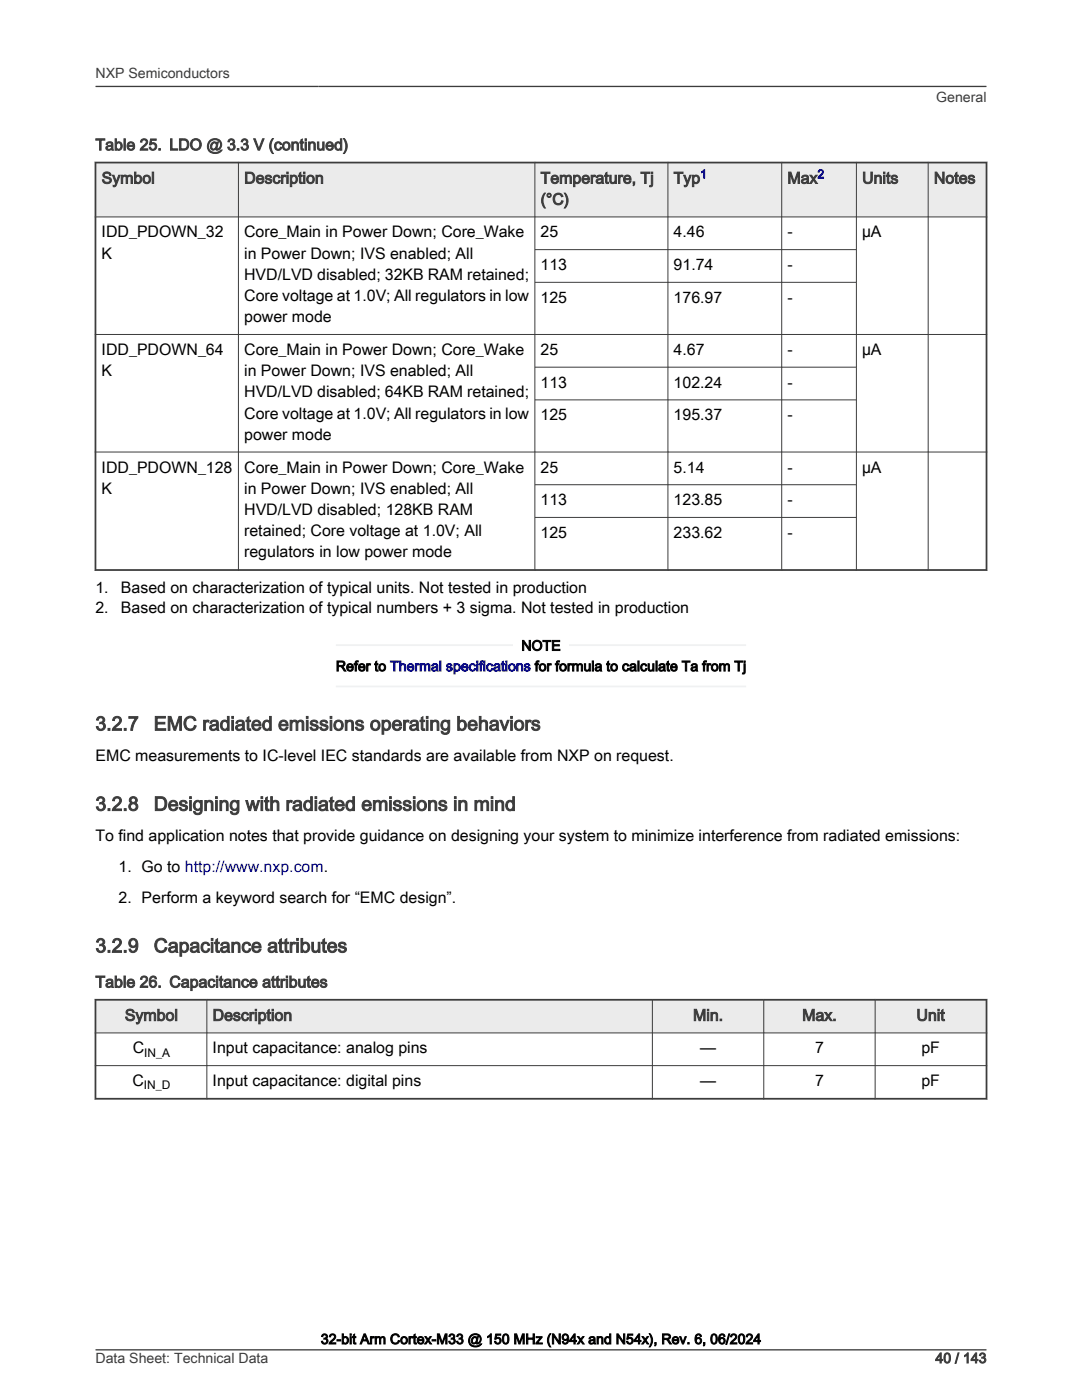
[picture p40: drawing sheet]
<svg xmlns="http://www.w3.org/2000/svg" width="216mm" height="279mm" viewBox="0 0 216 279" stroke-linecap="round" stroke-linejoin="round" font-family="sans-serif">
<defs><g id="words">
<g font-size="3.9" fill="#3c3c3c">
<text x="19" y="145.8">3.2.7</text>
<text x="30.7" y="145.8">EMC radiated emissions operating behaviors</text>
<text x="19" y="161.8">3.2.8</text>
<text x="30.7" y="161.8">Designing with radiated emissions in mind</text>
<text x="19" y="190.1">3.2.9</text>
<text x="30.7" y="190.1">Capacitance attributes</text>
</g>
<g font-size="3.2" fill="#3c3c3c">
<text x="19" y="30">Table 25. LDO @ 3.3 V (continued)</text>
<text x="20.3" y="36.6">Symbol</text>
<text x="48.7" y="36.6">Description</text>
<text x="107.9" y="36.6">Temperature, Tj</text>
<text x="107.9" y="40.9">(°C)</text>
<text x="134.4" y="36.6">Typ</text>
<text x="157.1" y="36.6">Max</text>
<text x="172" y="36.6">Units</text>
<text x="186.4" y="36.6">Notes</text>
<text x="19" y="197.1">Table 26. Capacitance attributes</text>
<text x="24.9" y="203.7">Symbol</text>
<text x="42.4" y="203.7">Description</text>
<text x="138.3" y="203.7">Min.</text>
<text x="160.1" y="203.7">Max.</text>
<text x="182.9" y="203.7">Unit</text>
</g>
<g font-size="3.2">
<text x="20.3" y="47.4">IDD_PDOWN_32</text>
<text x="48.7" y="47.4">Core_Main in Power Down; Core_Wake</text>
<text x="107.9" y="47.4">25</text>
<text x="134.4" y="47.4">4.46</text>
<text x="157.1" y="47.4">-</text>
<text x="172" y="47.4">µA</text>
<text x="20.3" y="51.6">K</text>
<text x="48.7" y="51.6">in Power Down; IVS enabled; All</text>
<text x="107.9" y="53.9">113</text>
<text x="134.4" y="53.9">91.74</text>
<text x="157.1" y="53.9">-</text>
<text x="48.7" y="55.8">HVD/LVD disabled; 32KB RAM retained;</text>
<text x="48.7" y="64.3">power mode</text>
<text x="48.7" y="60.1">Core voltage at 1.0V; All regulators in low</text>
<text x="107.9" y="60.4">125</text>
<text x="134.4" y="60.4">176.97</text>
<text x="157.1" y="60.4">-</text>
<text x="20.3" y="70.8">IDD_PDOWN_64</text>
<text x="48.7" y="70.8">Core_Main in Power Down; Core_Wake</text>
<text x="107.9" y="70.8">25</text>
<text x="134.4" y="70.8">4.67</text>
<text x="157.1" y="70.8">-</text>
<text x="172" y="70.8">µA</text>
<text x="20.3" y="75.1">K</text>
<text x="48.7" y="75.1">in Power Down; IVS enabled; All</text>
<text x="107.9" y="77.4">113</text>
<text x="134.4" y="77.4">102.24</text>
<text x="157.1" y="77.4">-</text>
<text x="48.7" y="79.3">HVD/LVD disabled; 64KB RAM retained;</text>
<text x="48.7" y="83.5">Core voltage at 1.0V; All regulators in low</text>
<text x="107.9" y="83.9">125</text>
<text x="134.4" y="83.9">195.37</text>
<text x="157.1" y="83.9">-</text>
<text x="48.7" y="87.8">power mode</text>
<text x="20.3" y="94.3">IDD_PDOWN_128</text>
<text x="48.7" y="94.3">Core_Main in Power Down; Core_Wake</text>
<text x="107.9" y="94.3">25</text>
<text x="134.4" y="94.3">5.14</text>
<text x="157.1" y="94.3">-</text>
<text x="172" y="94.3">µA</text>
<text x="20.3" y="98.5">K</text>
<text x="48.7" y="98.5">in Power Down; IVS enabled; All</text>
<text x="107.9" y="100.8">113</text>
<text x="134.4" y="100.8">123.85</text>
<text x="157.1" y="100.8">-</text>
<text x="48.7" y="102.8">HVD/LVD disabled; 128KB RAM</text>
<text x="48.7" y="107">retained; Core voltage at 1.0V; All</text>
<text x="107.9" y="107.4">125</text>
<text x="134.4" y="107.4">233.62</text>
<text x="157.1" y="107.4">-</text>
<text x="48.7" y="111.2">regulators in low power mode</text>
<text x="19" y="118.4">1.</text>
<text x="24.1" y="118.4">Based on characterization of typical units. Not tested in production</text>
<text x="19" y="122.2">2.</text>
<text x="24.1" y="122.2">Based on characterization of typical numbers + 3 sigma. Not tested in production</text>
<text x="19" y="151.9">EMC measurements to IC-level IEC standards are available from NXP on request.</text>
<text x="19" y="167.9">To find application notes that provide guidance on designing your system to minimize interference from radiated emissions:</text>
<text x="23.7" y="174">1. Go to http://www.nxp.com.</text>
<text x="23.7" y="180.2">2. Perform a keyword search for “EMC design”.</text>
<text x="26.5" y="210.2">C</text>
<text x="42.4" y="210.2">Input capacitance: analog pins</text>
<text x="139.7" y="210.2">—</text>
<text x="162.6" y="210.2">7</text>
<text x="183.8" y="210.2">pF</text>
<text x="26.4" y="216.8">C</text>
<text x="42.4" y="216.8">Input capacitance: digital pins</text>
<text x="139.7" y="216.8">—</text>
<text x="162.6" y="216.8">7</text>
<text x="183.8" y="216.8">pF</text>
</g>
<g font-size="2.8" fill="#3c3c3c">
<text x="19" y="15.6">NXP Semiconductors</text>
<text x="186.8" y="20.4">General</text>
<text x="19" y="272">Data Sheet: Technical Data</text>
<text x="186.7" y="272">40 / 143</text>
</g>
<g font-size="2.8">
<text x="104" y="129.8">NOTE</text>
<text x="67" y="133.9">Refer to Thermal specifications for formula to calculate Ta from Tj</text>
<text x="64" y="268.2">32-bit Arm Cortex-M33 @ 150 MHz (N94x and N54x), Rev. 6, 06/2024</text>
</g>
<g font-size="2.4" fill="#00f">
<text x="139.7" y="35.6">1</text>
<text x="163.1" y="35.6">2</text>
</g>
<g font-size="2.4">
<text x="28.8" y="210.9">IN_A</text>
<text x="28.7" y="217.4">IN_D</text>
</g>
</g></defs>
<path d="M19 32.4h177.8v10.9h-177.8z" fill-rule="evenodd" fill="#ebebeb"/>
<path d="M18.9 32.4h178.1M19 32.3v81.6M196.9 32.3v81.6M18.9 113.8h178.1" fill="none" stroke="#3c3c3c" stroke-width=".35"/>
<g fill="none" stroke="#3c3c3c" stroke-width=".2">
<path d="M47.6 32.3v81.6M106.7 32.3v81.6M133.3 32.3v81.6M156 32.3v81.6M170.9 32.3v81.6M185.2 32.3v81.6M18.9 43.3h178.1M106.7 49.8h64.3M106.7 56.3h64.3M18.9 66.8h178.1M106.7 73.3h64.3M106.7 79.8h64.3"/>
<path d="M18.9 90.2h178.1M106.7 96.7h64.3M106.7 103.3h64.3"/>
</g>
<path d="M67 128.8h81.9" fill="none" stroke="#eef1f3" stroke-width=".35"/>
<path d="M102.5 127.7h10.9v2.8h-10.9z" fill-rule="evenodd" fill="#fff"/>
<path d="M67 137h81.9" fill="none" stroke="#eef1f3" stroke-width=".35"/>
<path d="M19 199.5h177.8v6.6h-177.8z" fill-rule="evenodd" fill="#ebebeb"/>
<path d="M18.9 199.5h178.1M19 199.4v20.1M196.8 199.4v20.1M18.9 219.3h178.1" fill="none" stroke="#3c3c3c" stroke-width=".35"/>
<path d="M41.3 199.4v20.1M130.2 199.4v20.1M152.4 199.4v20.1M174.6 199.4v20.1M18.9 206.1h178.1M18.9 212.7h178.1" fill="none" stroke="#3c3c3c" stroke-width=".2"/>
<path d="M19 17.3h177.8M19.1 269.4h177.7" fill="none" stroke="#3c3c3c" stroke-width=".26"/>
<use href="#words"/>
</svg>
